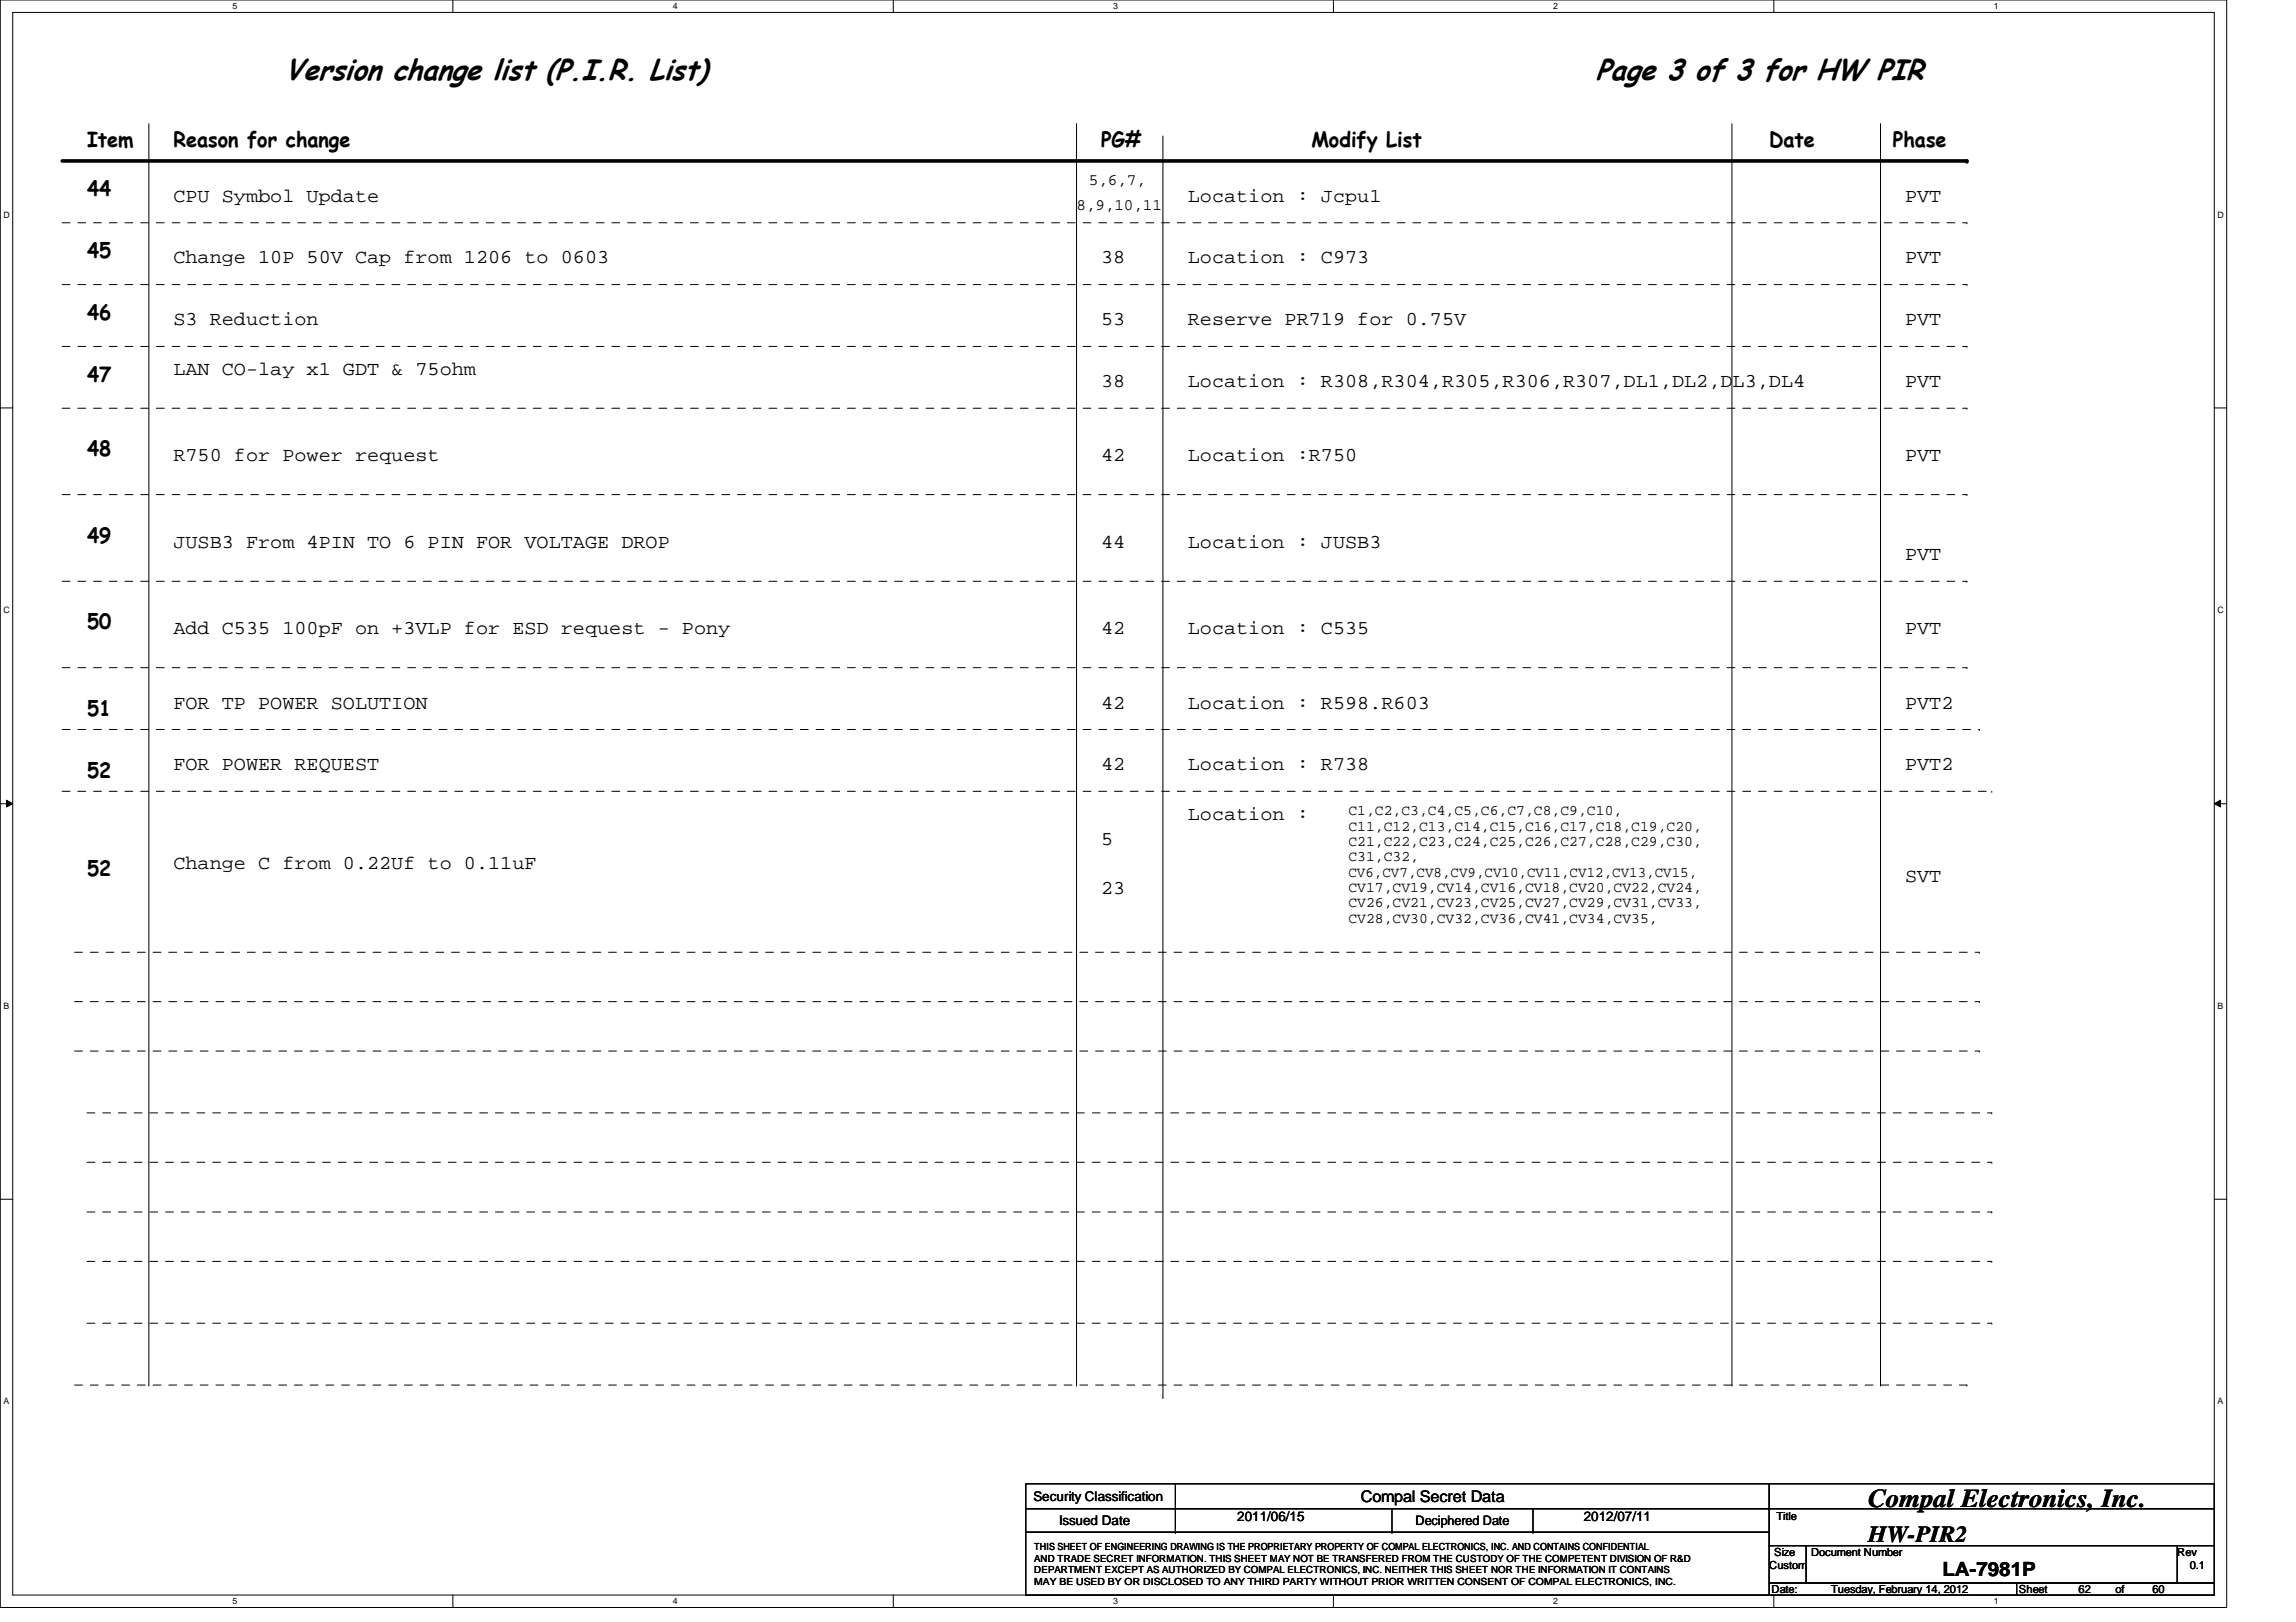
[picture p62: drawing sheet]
<svg xmlns="http://www.w3.org/2000/svg" width="297mm" height="210mm" viewBox="0 0 297 210" stroke-linecap="round" stroke-linejoin="round" font-family="sans-serif">
<defs><g id="words">
<g font-size="3.8">
<text x="36.9" y="10.4">Version change list (P.I.R. List)</text>
<text x="206.5" y="10.4">Page 3 of 3 for HW PIR</text>
</g>
<text font-size="3.3" x="241.7" y="195.1">Compal Electronics, Inc.</text>
<text font-size="3" x="241.7" y="199.6">HW-PIR2</text>
<g font-size="2.7">
<text x="11.3" y="19">Item</text>
<text x="22.4" y="19">Reason for change</text>
<text x="142.4" y="19">PG#</text>
<text x="169.7" y="19">Modify List</text>
<text x="228.9" y="19">Date</text>
<text x="244.9" y="19">Phase</text>
<text x="11.3" y="25.4">44</text>
<text x="11.3" y="33.4">45</text>
<text x="11.3" y="41.4">46</text>
<text x="11.3" y="49.4">47</text>
<text x="11.3" y="59">48</text>
<text x="11.3" y="70.2">49</text>
<text x="11.3" y="81.4">50</text>
<text x="11.3" y="92.6">51</text>
<text x="11.3" y="100.6">52</text>
<text x="11.3" y="113.4">52</text>
</g>
<g font-size="2.5">
<text x="22.4" y="26.1">CPU Symbol Update</text>
<text x="153.7" y="26.1">Location : Jcpu1</text>
<text x="246.5" y="26.1">PVT</text>
<text x="22.4" y="34.1">Change 10P 50V Cap from 1206 to 0603</text>
<text x="142.4" y="34.1">38</text>
<text x="153.7" y="34.1">Location : C973</text>
<text x="246.5" y="34.1">PVT</text>
<text x="22.4" y="42.1">S3 Reduction</text>
<text x="142.4" y="42.1">53</text>
<text x="153.7" y="42.1">Reserve PR719 for 0.75V</text>
<text x="246.5" y="42.1">PVT</text>
<text x="22.4" y="48.5">LAN CO-lay x1 GDT &amp; 75ohm</text>
<text x="142.4" y="50.1">38</text>
<text x="153.7" y="50.1">Location : R308,R304,R305,R306,R307,DL1,DL2,DL3,DL4</text>
<text x="246.5" y="50.1">PVT</text>
<text x="22.4" y="59.7">R750 for Power request</text>
<text x="142.4" y="59.7">42</text>
<text x="153.7" y="59.7">Location :R750</text>
<text x="246.5" y="59.7">PVT</text>
<text x="22.4" y="70.9">JUSB3 From 4PIN TO 6 PIN FOR VOLTAGE DROP</text>
<text x="142.4" y="70.9">44</text>
<text x="153.7" y="70.9">Location : JUSB3</text>
<text x="246.5" y="72.5">PVT</text>
<text x="22.4" y="82.1">Add C535 100pF on +3VLP for ESD request - Pony</text>
<text x="142.4" y="82.1">42</text>
<text x="153.7" y="82.1">Location : C535</text>
<text x="246.5" y="82.1">PVT</text>
<text x="22.4" y="91.7">FOR TP POWER SOLUTION</text>
<text x="142.4" y="91.7">42</text>
<text x="153.7" y="91.7">Location : R598.R603</text>
<text x="246.5" y="91.7">PVT2</text>
<text x="22.4" y="99.7">FOR POWER REQUEST</text>
<text x="142.4" y="99.7">42</text>
<text x="153.7" y="99.7">Location : R738</text>
<text x="246.5" y="99.7">PVT2</text>
<text x="153.7" y="106.1">Location :</text>
<text x="22.4" y="112.5">Change C from 0.22Uf to 0.11uF</text>
<text x="142.4" y="109.3">5</text>
<text x="142.4" y="115.7">23</text>
<text x="246.5" y="114.1">SVT</text>
<text x="251.3" y="204">LA-7981P</text>
</g>
<g font-size="2.1">
<text x="139.3" y="27.2">8,9,10,11</text>
<text x="140.9" y="24">5,6,7,</text>
<text x="176.1" y="194.4">Compal Secret Data</text>
</g>
<g font-size="1.9">
<text x="174.5" y="105.5">C1,C2,C3,C4,C5,C6,C7,C8,C9,C10,</text>
<text x="174.5" y="107.5">C11,C12,C13,C14,C15,C16,C17,C18,C19,C20,</text>
<text x="174.5" y="109.5">C21,C22,C23,C24,C25,C26,C27,C28,C29,C30,</text>
<text x="174.5" y="111.5">C31,C32,</text>
<text x="174.5" y="113.5">CV6,CV7,CV8,CV9,CV10,CV11,CV12,CV13,CV15,</text>
<text x="174.5" y="115.4">CV17,CV19,CV14,CV16,CV18,CV20,CV22,CV24,</text>
<text x="174.5" y="117.4">CV26,CV21,CV23,CV25,CV27,CV29,CV31,CV33,</text>
<text x="174.5" y="119.4">CV28,CV30,CV32,CV36,CV41,CV34,CV35,</text>
</g>
<g font-size="1.7">
<text x="133.7" y="194.3">Security Classification</text>
<text x="137" y="197.3">Issued Date</text>
<text x="160.1" y="196.8">2011/06/15</text>
<text x="183.1" y="197.4">Deciphered Date</text>
<text x="204.9" y="196.8">2012/07/11</text>
</g>
<g font-size="1.4">
<text x="229.8" y="196.8">Title</text>
<text x="228.9" y="203">Custom</text>
<text x="229.5" y="201.4">Size</text>
<text x="234.3" y="201.4">Document Number</text>
<text x="281.7" y="201.4">Rev</text>
<text x="283.3" y="203">0.1</text>
<text x="229.2" y="206.2">Date:</text>
<text x="236.9" y="206.2">Tuesday, February 14, 2012</text>
<text x="261.2" y="206.2">Sheet</text>
<text x="268.9" y="206.2">62</text>
<text x="273.7" y="206.2">of</text>
<text x="278.5" y="206.2">60</text>
</g>
<g font-size="1.3">
<text x="133.8" y="203.6">DEPARTMENT EXCEPT AS AUTHORIZED BY COMPAL ELECTRONICS, INC. NEITHER THIS SHEET NOR THE INFORMATION IT CONTAINS</text>
<text x="133.8" y="200.6">THIS SHEET OF ENGINEERING DRAWING IS THE PROPRIETARY PROPERTY OF COMPAL ELECTRONICS, INC. AND CONTAINS CONFIDENTIAL</text>
<text x="133.8" y="202.1">AND TRADE SECRET INFORMATION. THIS SHEET MAY NOT BE TRANSFERED FROM THE CUSTODY OF THE COMPETENT DIVISION OF R&amp;D</text>
<text x="133.8" y="205.1">MAY BE USED BY OR DISCLOSED TO ANY THIRD PARTY WITHOUT PRIOR WRITTEN CONSENT OF COMPAL ELECTRONICS, INC.</text>
</g>
<g font-size="1.1">
<text x="30.1" y="1.1">5</text>
<text x="87" y="1.1">4</text>
<text x="144" y="1.1">3</text>
<text x="201" y="1.1">2</text>
<text x="257.9" y="1.1">1</text>
<text x=".5" y="28.2">D</text>
<text x="286.9" y="28.2">D</text>
<text x=".5" y="79.3">C</text>
<text x="286.9" y="79.3">C</text>
<text x=".5" y="130.6">B</text>
<text x="286.9" y="130.6">B</text>
<text x=".5" y="181.7">A</text>
<text x="286.9" y="181.7">A</text>
<text x="30.1" y="207.6">5</text>
<text x="87" y="207.6">4</text>
<text x="144" y="207.6">3</text>
<text x="201" y="207.6">2</text>
<text x="257.9" y="207.6">1</text>
</g>
</g></defs>
<path d="M0 0h288.1v208h-288.1zM1.6 1.6h284.9v204.8h-284.9z" fill="none" stroke="#000" stroke-width=".13"/>
<g fill="#fff">
<path d="M30.1 .2h.6v1.2h-.6z"/>
<path d="M30.1 206.6h.6v1.2h-.6z"/>
</g>
<path d="M58.6 0v1.6M58.6 206.4v1.6" fill="none" stroke="#000" stroke-width=".13"/>
<g fill="#fff">
<path d="M87 .2h.6v1.2h-.6z"/>
<path d="M87 206.6h.6v1.2h-.6z"/>
</g>
<path d="M115.6 0v1.6M115.6 206.4v1.6" fill="none" stroke="#000" stroke-width=".13"/>
<g fill="#fff">
<path d="M144 .2h.6v1.2h-.6z"/>
<path d="M144 206.6h.6v1.2h-.6z"/>
</g>
<path d="M172.5 0v1.6M172.5 206.4v1.6" fill="none" stroke="#000" stroke-width=".13"/>
<g fill="#fff">
<path d="M201 .2h.5v1.2h-.5z"/>
<path d="M201 206.6h.5v1.2h-.5z"/>
</g>
<path d="M229.5 0v1.6M229.5 206.4v1.6" fill="none" stroke="#000" stroke-width=".13"/>
<g fill="#fff">
<path d="M257.9 .2h.6v1.2h-.6z"/>
<path d="M257.9 206.6h.6v1.2h-.6z"/>
<path d="M.5 27.2h.7v1.2h-.7z"/>
<path d="M286.9 27.2h.8v1.2h-.8z"/>
<path d="M.5 78.4h.7v1.1h-.7z"/>
<path d="M286.9 78.4h.8v1.1h-.8z"/>
</g>
<path d="M0 52.8h1.6M286.5 52.8h1.6" fill="none" stroke="#000" stroke-width=".13"/>
<g fill="#fff">
<path d="M.5 129.6h.7v1.2h-.7z"/>
<path d="M286.9 129.6h.7v1.2h-.7z"/>
</g>
<path d="M0 104h1.6M.8 103.5l.8 .5-.8 .4zM286.5 104l.8-.5v.9zM286.5 104h1.6" fill="none" stroke="#000" stroke-width=".13"/>
<path d="M.8 103.5l.8 .5-.8 .4zM286.5 104l.8-.5v.9z" fill="#000"/>
<g fill="#fff">
<path d="M.5 180.8h.7v1.1h-.7z"/>
<path d="M286.9 180.8h.7v1.1h-.7z"/>
</g>
<g fill="none" stroke="#000" stroke-width=".13">
<path d="M19.3 16v163.2M139.3 16v163.2M150.4 17.6v163.2M224.1 16v163.2M243.3 16v163.2M0 155.2h1.6M286.5 155.2h1.6M19.3 179.2h.1M139.3 179.2h.1M224.1 179.2h.1M243.3 179.2h.1M132.7 192h96.2v3.2h-96.2z"/>
<path d="M132.7 195.2h96.2v3.1h-96.2zM132.7 198.3h96.2v8.1h-96.2zM150.4 180.8h.1M152.1 195.2h.1M152.1 198.3h.1M152.1 192v6.3M180.1 198.3h.1M180.1 195.2v3.1M198.3 198.3h.1M198.3 195.2v3.1M228.9 192h57.6v3.2h-57.6zM228.9 195.2h57.6v4.8h-57.6z"/>
<path d="M228.9 200h4.8v4.9h-4.8zM228.9 204.9h32v1.5h-32zM233.7 200h48v4.9h-48zM260.9 204.9h25.6v1.5h-25.6zM281.7 200h4.8v4.9h-4.8z"/>
</g>
<g fill="none" stroke="#000" stroke-width=".13" stroke-dasharray="1 1 1 1 1 1 1 1">
<path d="M8 28.8h246.5M8 36.8h246.5M254.5 28.8h.1M254.5 36.8h.1M8 44.8h246.5M8 52.8h246.5M254.5 44.8h.1M254.5 52.8h.1M8 64h246.5M8 75.2h246.5M254.5 64h.1M254.5 75.2h.1"/>
<path d="M8 86.4h246.5M8 94.4h248.1M254.5 86.4h.1M256.1 94.4h.1M8 102.4h249.7M257.7 102.4h.1M9.6 123.2h246.5M9.6 129.6h246.5M9.6 136h246.5M256.1 123.2h.1M256.1 129.6h.1M256.1 136h.1"/>
<path d="M11.3 144h246.4M11.3 150.4h246.4M11.3 156.8h246.4M257.7 144h.1M257.7 150.4h.1M257.7 156.8h.1M9.6 179.2h244.9M11.3 163.2h246.4M11.3 171.2h246.4M254.5 179.2h.1M257.7 163.2h.1M257.7 171.2h.1"/>
</g>
<path d="M8 20.8h246.5" fill="none" stroke="#000" stroke-width=".47"/>
<circle cx="254.5" cy="20.8" r=".23" fill="#000"/>
<use href="#words"/>
</svg>
